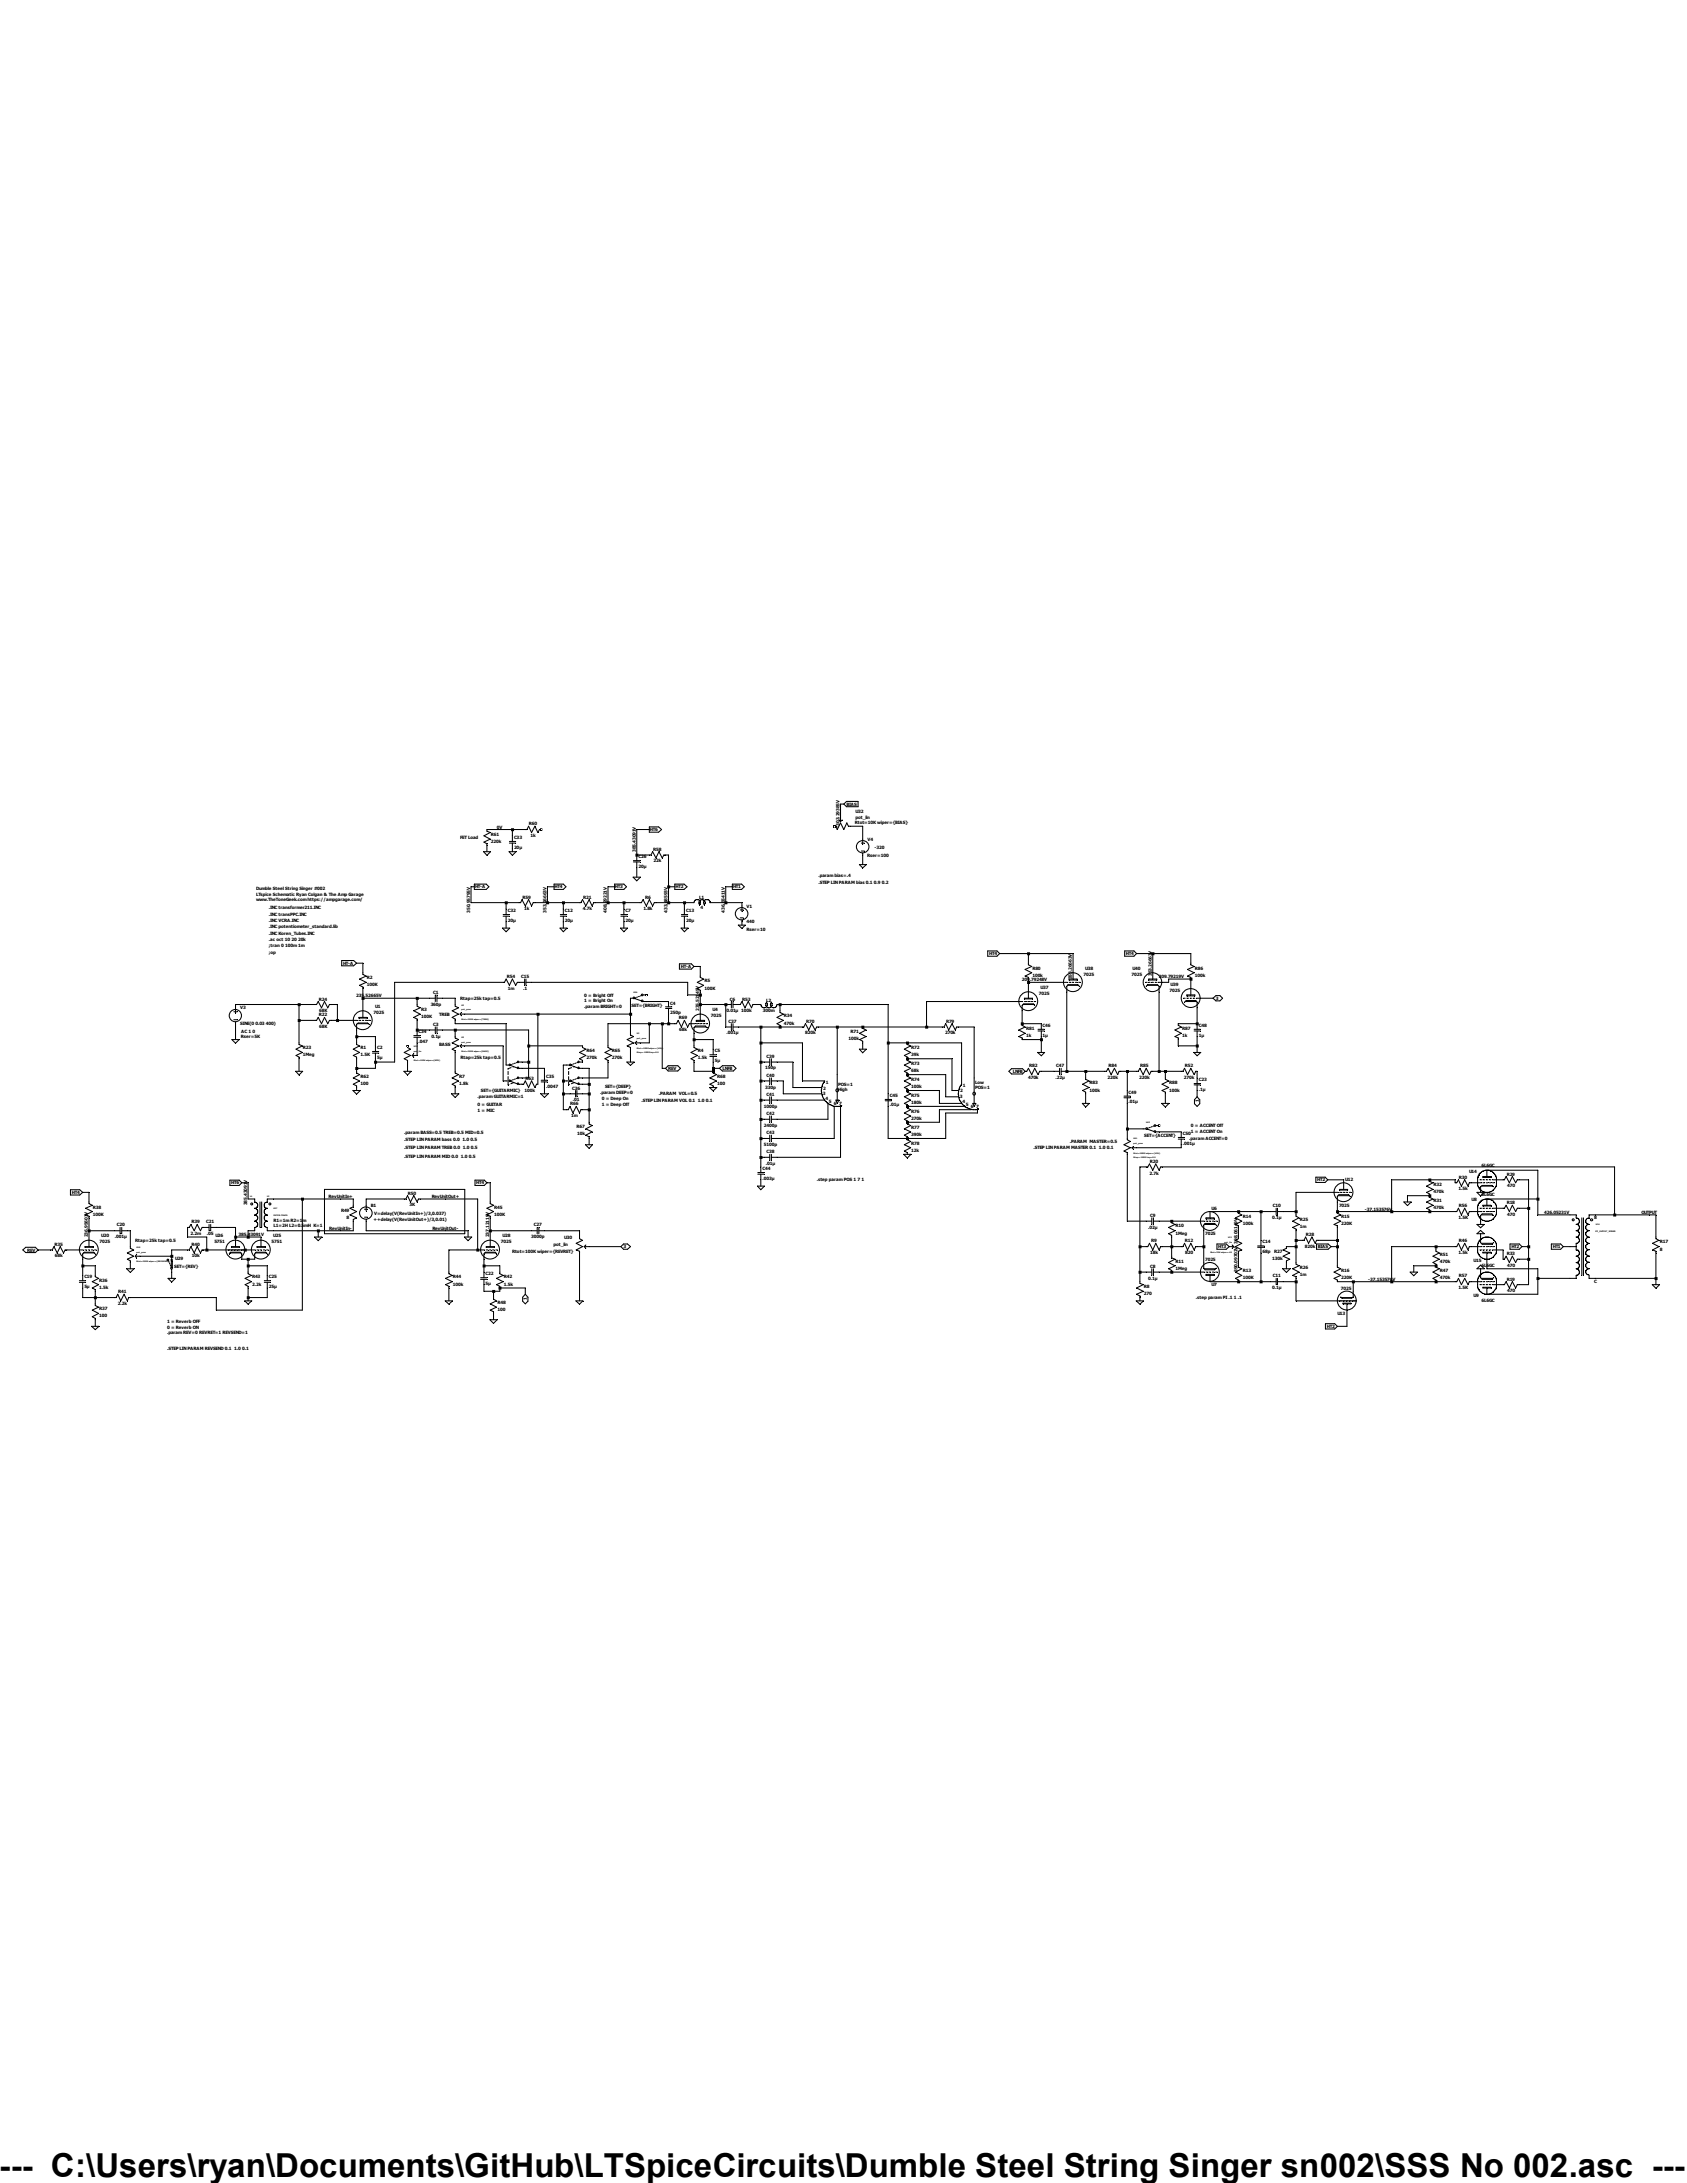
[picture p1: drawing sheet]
<svg xmlns="http://www.w3.org/2000/svg" width="216mm" height="279mm" viewBox="0 0 216 279" stroke-linecap="round" stroke-linejoin="round" font-family="sans-serif">
<defs><g id="words">
<text font-size="4.2" x="0" y="278.7">--- C:\Users\ryan\Documents\GitHub\LTSpiceCircuits\Dumble Steel String Singer sn002\SSS No 002.asc ---</text>
<g font-size=".6">
<text x="58.9" y="107.4">FET Load</text>
<text x="62.8" y="107">R61</text>
<text x="62.8" y="107.9">220k</text>
<text x="63.6" y="106">0V</text>
<text x="65.8" y="107.4">C33</text>
<text x="67.7" y="105.6">R60</text>
<text x="67.9" y="107.1">1k</text>
<text x="83.2" y="106.4">HT6</text>
<text x="107.4" y="105.9" transform="rotate(-90 107.4 105.9)">-303.29385V</text>
<text x="108.3" y="103.1">BIAS</text>
<text x="109.4" y="105.5">Rtot=10K wiper={BIAS}</text>
<text x="109.5" y="104">U32</text>
<text x="109.5" y="104.8">pot_lin</text>
<text x="111" y="107.6">V4</text>
<text x="32.8" y="113.9">Dumble Steel String Singer #002</text>
<text x="60.8" y="113.7">HT-A</text>
<text x="65.8" y="108.6">20µ</text>
<text x="71" y="113.7">HT4</text>
<text x="78.7" y="113.7">HT3</text>
<text x="81.4" y="109" transform="rotate(-90 81.4 109)">385.43091V</text>
<text x="81.7" y="109.9">C26</text>
<text x="81.7" y="111">20µ</text>
<text x="83.6" y="108.9">R58</text>
<text x="83.7" y="110.4">22k</text>
<text x="86.4" y="113.7">HT2</text>
<text x="93.8" y="113.7">HT1</text>
<text x="104.7" y="112.3">.param bias=.4</text>
<text x="104.7" y="113.1">.STEP LIN PARAM bias 0.1 0.9 0.2</text>
<text x="111" y="109.7">Rser=100</text>
<text x="111.9" y="108.7">-320</text>
<text x="32.8" y="114.6">LTspice Schematic Ryan Colgan &amp; The Amp Garage</text>
<text x="32.8" y="115.4">www.TheToneGeek.com https://ampgarage.com/</text>
<text x="34.4" y="119.6">.INC Koren_Tubes.INC</text>
<text x="34.4" y="118.8">.INC potentiometer_standard.lib</text>
<text x="34.4" y="118">.INC VCRA.INC</text>
<text x="34.4" y="117.2">.INC transPPC.INC</text>
<text x="34.4" y="116.4">.INC transformer211.INC</text>
<text x="60.2" y="116.8" transform="rotate(-90 60.2 116.8)">350.95795V</text>
<text x="65" y="116.8">C32</text>
<text x="65" y="118">20µ</text>
<text x="66.9" y="115">R59</text>
<text x="67.1" y="116.5">1k</text>
<text x="69.9" y="116.8" transform="rotate(-90 69.9 116.8)">353.26663V</text>
<text x="72.3" y="116.8">C12</text>
<text x="72.3" y="118">20µ</text>
<text x="74.6" y="116.5">4.7k</text>
<text x="74.6" y="115">R21</text>
<text x="77.7" y="116.8" transform="rotate(-90 77.7 116.8)">408.29221V</text>
<text x="80.1" y="116.8">C7</text>
<text x="80.1" y="118">20µ</text>
<text x="82.3" y="116.5">1.8k</text>
<text x="82.5" y="115">R6</text>
<text x="85.4" y="116.8" transform="rotate(-90 85.4 116.8)">433.48593V</text>
<text x="87.8" y="116.8">C13</text>
<text x="87.8" y="118">20µ</text>
<text x="89.5" y="115">L1</text>
<text x="89.7" y="116.4">4</text>
<text x="92.7" y="116.8" transform="rotate(-90 92.7 116.8)">436.65411V</text>
<text x="95.5" y="119.1">Rser=10</text>
<text x="95.5" y="116.2">V1</text>
<text x="95.5" y="118.2">440</text>
<text x="34.4" y="120.4">.ac oct 10 20 20k</text>
<text x="34.4" y="121.2">;tran 0 100m 1m</text>
<text x="34.4" y="122">;op</text>
<text x="43.9" y="123.5">HT-A</text>
<text x="46.9" y="125.3">R2</text>
<text x="64.9" y="125.2">R54</text>
<text x="66.7" y="125.2">C15</text>
<text x="87.1" y="123.9">HT-A</text>
<text x="90.2" y="125.7">R5</text>
<text x="126.6" y="122.3">HT4</text>
<text x="130.8" y="125.6">209.79248V</text>
<text x="132.1" y="124.1">R80</text>
<text x="132.1" y="125">100k</text>
<text x="137.2" y="125.3" transform="rotate(-90 137.2 125.3)">353.26663V</text>
<text x="138.7" y="124.9">7025</text>
<text x="138.9" y="124.1">U38</text>
<text x="144.1" y="122.3">HT4</text>
<text x="144.8" y="124.9">7025</text>
<text x="144.9" y="124.1">U40</text>
<text x="147.4" y="124.9" transform="rotate(-90 147.4 124.9)">353.26663V</text>
<text x="148.3" y="125.2">209.79219V</text>
<text x="152.9" y="124.1">R86</text>
<text x="152.9" y="125">100k</text>
<text x="30.7" y="129.2">V3</text>
<text x="30.7" y="131.2">SINE(0 0.03 400)</text>
<text x="40.8" y="130.1">R22</text>
<text x="40.8" y="128.1">R24</text>
<text x="40.9" y="131.6">68K</text>
<text x="40.9" y="129.5">68K</text>
<text x="45.6" y="127.6">235.52665V</text>
<text x="46.9" y="126.2">100K</text>
<text x="47.8" y="129.8">7025</text>
<text x="48" y="129">U1</text>
<text x="53.9" y="129.4">R3</text>
<text x="53.9" y="130.3">100K</text>
<text x="55.1" y="128.7">360p</text>
<text x="55.5" y="127.2">C1</text>
<text x="55.5" y="131.3">C3</text>
<text x="56.2" y="130">TREB</text>
<text x="58.9" y="128">Rtap=25k tap=0.5</text>
<text x="65" y="126.7">1m</text>
<text x="67" y="126.7">.1</text>
<text x="74.8" y="129">.param BRIGHT=0</text>
<text x="74.8" y="127.6">0 = Bright Off</text>
<text x="74.8" y="128.3">1 = Bright On</text>
<text x="80.8" y="128.9">SET={BRIGHT}</text>
<text x="85.8" y="128.6">C4</text>
<text x="85.8" y="129.8">250p</text>
<text x="86.9" y="130.5">R69</text>
<text x="86.9" y="132">68k</text>
<text x="89.5" y="129.4" transform="rotate(-90 89.5 129.4)">235.52145V</text>
<text x="90.2" y="126.7">100K</text>
<text x="91" y="130.2">7025</text>
<text x="91.2" y="129.4">U4</text>
<text x="93" y="129.5">0.01µ 100k</text>
<text x="93.2" y="130.9">C37</text>
<text x="93.4" y="128.1">C6</text>
<text x="95" y="128.1">R53</text>
<text x="97.6" y="129.5">300m</text>
<text x="98" y="128.2">L2</text>
<text x="100.3" y="130.2">R34</text>
<text x="100.3" y="131.1">470k</text>
<text x="103.2" y="130.9">R70</text>
<text x="121.1" y="130.9">R79</text>
<text x="131.3" y="131.8">R81</text>
<text x="133" y="127.3">7025</text>
<text x="133.2" y="126.5">U37</text>
<text x="133.4" y="131.4">C46</text>
<text x="149.7" y="126.9">7025</text>
<text x="149.8" y="126.2">U39</text>
<text x="151.3" y="131.8">R87</text>
<text x="153.4" y="131.4">C48</text>
<text x="155.6" y="128">3</text>
<text x="30.8" y="132.8">Rser=5K</text>
<text x="30.9" y="132.2">AC 1 0</text>
<text x="38.8" y="134.3">R23</text>
<text x="38.8" y="135.2">1Meg</text>
<text x="46.1" y="134.3">R1</text>
<text x="46.1" y="135.2">1.5K</text>
<text x="46.1" y="138">R62</text>
<text x="48.3" y="134.3">C2</text>
<text x="48.3" y="135.5">5µ</text>
<text x="53.6" y="132.2">C34</text>
<text x="53.6" y="133.5">.047</text>
<text x="55.2" y="132.8">0.1µ</text>
<text x="56.2" y="133.9">BASS</text>
<text x="58.8" y="138">R7</text>
<text x="58.9" y="135.5">Rtap=25k tap=0.5</text>
<text x="69.9" y="138">C35</text>
<text x="75.1" y="134.7">R64</text>
<text x="75.1" y="135.6">270k</text>
<text x="78.3" y="134.7">R65</text>
<text x="78.3" y="135.6">270k</text>
<text x="85.5" y="136.9">REV</text>
<text x="89.3" y="134.7">R4</text>
<text x="89.3" y="135.6">1.5k</text>
<text x="91.5" y="134.7">C5</text>
<text x="91.5" y="135.9">5µ</text>
<text x="91.8" y="138">R68</text>
<text x="92.5" y="136.9">LNFB</text>
<text x="93" y="132.4">.001µ</text>
<text x="97.9" y="136.9">150p</text>
<text x="98.1" y="135.4">C39</text>
<text x="98.1" y="137.8">C40</text>
<text x="103" y="132.4">820k</text>
<text x="108.6" y="133.1">100k</text>
<text x="108.8" y="132.2">R71</text>
<text x="116.6" y="134.3">R72</text>
<text x="116.6" y="135.2">39k</text>
<text x="116.6" y="136.3">R73</text>
<text x="116.6" y="137.2">68k</text>
<text x="120.9" y="132.4">270k</text>
<text x="129.6" y="137.3">LNFB</text>
<text x="131.3" y="132.8">1k</text>
<text x="131.7" y="136.6">R82</text>
<text x="133.4" y="132.7">1µ</text>
<text x="135.2" y="136.6">C47</text>
<text x="141.9" y="136.6">R84</text>
<text x="145.9" y="136.6">R85</text>
<text x="151.3" y="132.8">1k</text>
<text x="151.6" y="136.6">R52</text>
<text x="153.4" y="132.7">1µ</text>
<text x="46.1" y="138.9">100</text>
<text x="58.8" y="138.9">1.8k</text>
<text x="61.1" y="140.6">.param GUITARMIC=1</text>
<text x="61.1" y="141.6">0 = GUITAR</text>
<text x="61.1" y="142.3">1 = MIC</text>
<text x="61.6" y="139.7">SET={GUITARMIC}</text>
<text x="67.1" y="139.7">100k</text>
<text x="67.3" y="138.2">R63</text>
<text x="69.9" y="139.2">.0047</text>
<text x="73" y="141.5">R66</text>
<text x="73.1" y="143">1m</text>
<text x="73.2" y="139.4">C36</text>
<text x="73.3" y="140.9">.01</text>
<text x="76.8" y="140">.param DEEP=0</text>
<text x="77" y="140.8">0 = Deep On</text>
<text x="77" y="141.5">1 = Deep Off</text>
<text x="77.4" y="139.3">SET={DEEP}</text>
<text x="82.1" y="141">.STEP LIN PARAM VOL 0.1 1.0 0.1</text>
<text x="84.3" y="140.2">.PARAM VOL=0.5</text>
<text x="91.8" y="138.9">100</text>
<text x="97.7" y="141.8">1000p</text>
<text x="97.9" y="139.3">330p</text>
<text x="98.1" y="140.3">C41</text>
<text x="98.1" y="142.7">C42</text>
<text x="105.3" y="140.1">3</text>
<text x="105.4" y="139.4">2</text>
<text x="105.7" y="140.8">4</text>
<text x="105.7" y="138.8">1</text>
<text x="106.1" y="141.2">5</text>
<text x="106.7" y="141.4">6 7</text>
<text x="107.3" y="139.7">High</text>
<text x="107.3" y="138.9">POS=1</text>
<text x="113.9" y="140.4">C45</text>
<text x="113.9" y="141.6">.01µ</text>
<text x="116.6" y="138.3">R74</text>
<text x="116.6" y="139.3">100k</text>
<text x="116.6" y="140.4">R75</text>
<text x="116.6" y="141.3">180k</text>
<text x="116.6" y="142.5">R76</text>
<text x="116.6" y="143.3">270k</text>
<text x="122.9" y="140.5">3</text>
<text x="122.9" y="139.8">2</text>
<text x="123.2" y="141.2">4</text>
<text x="123.2" y="139.1">1</text>
<text x="123.6" y="141.6">5</text>
<text x="124.2" y="141.9">6 7</text>
<text x="124.8" y="138.8">Low</text>
<text x="124.8" y="139.4">POS=1</text>
<text x="131.6" y="138.1">470k</text>
<text x="135.1" y="138.1">.22µ</text>
<text x="139.4" y="138.8">R83</text>
<text x="139.4" y="139.7">100k</text>
<text x="141.7" y="138.1">220k</text>
<text x="144.4" y="140">C49</text>
<text x="144.4" y="141.2">.01µ</text>
<text x="145.8" y="138.1">220k</text>
<text x="149.6" y="138.8">R88</text>
<text x="149.6" y="139.7">100k</text>
<text x="151.5" y="138.1">270k</text>
<text x="153.4" y="141.1" transform="rotate(-90 153.4 141.1)">1</text>
<text x="153.4" y="138.3">C23</text>
<text x="153.4" y="139.6">.1µ</text>
<text x="51.7" y="145.1">.param BASS=0.5 TREB=0.5 MID=0.5</text>
<text x="51.7" y="146.1">.STEP LIN PARAM bass 0.0 1.0 0.5</text>
<text x="51.7" y="147.1">.STEP LIN PARAM TREB 0.0 1.0 0.5</text>
<text x="51.7" y="148.2">.STEP LIN PARAM MID 0.0 1.0 0.5</text>
<text x="73.8" y="144.4">R67</text>
<text x="73.9" y="145.3">10k</text>
<text x="97.6" y="149.8">C44</text>
<text x="97.7" y="144.2">2400p</text>
<text x="97.7" y="146.6">5100p</text>
<text x="98" y="149.1">.01µ</text>
<text x="98.1" y="145.2">C43</text>
<text x="98.1" y="147.6">C38</text>
<text x="116.6" y="144.5">R77</text>
<text x="116.6" y="145.4">390k</text>
<text x="116.6" y="146.5">R78</text>
<text x="116.6" y="147.4">12k</text>
<text x="132.2" y="147.1">.STEP LIN PARAM MASTER 0.1 1.0 0.1</text>
<text x="136.9" y="146.3">.PARAM MASTER=0.5</text>
<text x="146.4" y="145.6">SET={ACCENT}</text>
<text x="147.2" y="148.8">R20</text>
<text x="151.4" y="145.3">C50</text>
<text x="151.4" y="146.5">.001µ</text>
<text x="152.2" y="145.9">.param ACCENT=0</text>
<text x="152.4" y="144.3">0 = ACCENT Off</text>
<text x="152.4" y="145">1 = ACCENT On</text>
<text x="189.6" y="149.4">6L6GC</text>
<text x="9.2" y="152.8">HT4</text>
<text x="11.9" y="154.7">R38</text>
<text x="11.9" y="155.6">100K</text>
<text x="29.6" y="151.6">HT6</text>
<text x="31.6" y="154.3" transform="rotate(-90 31.6 154.3)">385.43091V</text>
<text x="42" y="153.3">RevUnitIn+</text>
<text x="43.6" y="155.1">R49</text>
<text x="44.4" y="156">8</text>
<text x="47.5" y="154.5">B1</text>
<text x="47.9" y="155.5">V=delay(V(RevUnitIn+)/3,0.037)</text>
<text x="52.2" y="152.9">R50</text>
<text x="52.4" y="154.4">3K</text>
<text x="55.2" y="153.3">RevUnitOut+</text>
<text x="61" y="151.6">HT4</text>
<text x="63.2" y="154.7">R45</text>
<text x="63.2" y="155.6">100K</text>
<text x="97.6" y="151">.003µ</text>
<text x="104.5" y="151.2">.step param POS 1 7 1</text>
<text x="147.1" y="150.3">2.7k</text>
<text x="147.2" y="155.7">C9</text>
<text x="155.1" y="154.9">U6</text>
<text x="159" y="155.9">R14</text>
<text x="162.9" y="154.5">C10</text>
<text x="168.6" y="151.2">HT2</text>
<text x="171.4" y="154.5">7025</text>
<text x="171.7" y="155.9">R15</text>
<text x="172.2" y="151.2">U12</text>
<text x="174.7" y="154.9">-37.153576V</text>
<text x="183.5" y="153.8">R31</text>
<text x="183.5" y="154.8">470k</text>
<text x="183.5" y="151.8">R32</text>
<text x="183.5" y="152.7">470k</text>
<text x="186.6" y="152.4">1.5k</text>
<text x="186.7" y="154.5">R56</text>
<text x="186.7" y="150.9">R30</text>
<text x="188" y="150.1">U14</text>
<text x="188.3" y="153.8">U8</text>
<text x="189.6" y="153">6L6GC</text>
<text x="192.8" y="154.1">R18</text>
<text x="192.8" y="150.5">R29</text>
<text x="192.9" y="155.6">470</text>
<text x="192.9" y="151.9">470</text>
<text x="197.6" y="155.4">426.05231V</text>
<text x="210.1" y="155.4">OUTPUT</text>
<text x="3.5" y="160.2">REV</text>
<text x="7" y="159.4">R35</text>
<text x="7" y="160.9">68k</text>
<text x="11.3" y="158.4" transform="rotate(-90 11.3 158.4)">236.95602V</text>
<text x="12.7" y="159.1">7025</text>
<text x="13" y="158.3">U20</text>
<text x="14.7" y="158.5">.001µ</text>
<text x="14.9" y="157">C20</text>
<text x="17.3" y="159">Rtap=25k tap=0.5</text>
<text x="22.4" y="161.2">U29</text>
<text x="24.4" y="158.1">2.2m</text>
<text x="24.5" y="156.6">R39</text>
<text x="24.5" y="159.4">R40</text>
<text x="24.6" y="160.9">10k</text>
<text x="26.4" y="156.6">C21</text>
<text x="26.5" y="158.1">.05</text>
<text x="27.4" y="159.1">5751</text>
<text x="27.6" y="158.3">U26</text>
<text x="30.5" y="158.2">385.43091V</text>
<text x="34.8" y="159.1">5751</text>
<text x="35" y="158.3">U25</text>
<text x="35" y="156.4">R1=1m R2=1m</text>
<text x="35" y="157.1">L1=2H L2=0.5mH K=1</text>
<text x="42.1" y="157.4">RevUnitIn-</text>
<text x="47.8" y="156.3">++delay(V(RevUnitOut+)/3,0.01)</text>
<text x="55.3" y="157.4">RevUnitOut-</text>
<text x="62.6" y="158.4" transform="rotate(-90 62.6 158.4)">237.12119V</text>
<text x="64.1" y="159.1">7025</text>
<text x="64.3" y="158.3">U28</text>
<text x="65.5" y="160.3">Rtot=100K wiper={REVRET}</text>
<text x="68" y="158.5">3000p</text>
<text x="68.3" y="157">C27</text>
<text x="70.8" y="159.5">pot_lin</text>
<text x="72.2" y="158.6">U30</text>
<text x="79.8" y="159.8">3</text>
<text x="146.9" y="157.3">.02µ</text>
<text x="147.2" y="160.5">18k</text>
<text x="147.3" y="159">R9</text>
<text x="150.5" y="157.1">R10</text>
<text x="150.5" y="158">1Meg</text>
<text x="150.5" y="161.6">R11</text>
<text x="151.6" y="159">R12</text>
<text x="151.7" y="160.5">820</text>
<text x="154.2" y="158.1">7025</text>
<text x="154.2" y="161.4">7025</text>
<text x="155.9" y="159.8">HT3</text>
<text x="159" y="156.8">100k</text>
<text x="161.6" y="159.1">C14</text>
<text x="161.6" y="160.4">68p</text>
<text x="162.8" y="156">0.1µ</text>
<text x="162.8" y="161.3">130k</text>
<text x="163.1" y="160.4">R27</text>
<text x="166.4" y="156.3">R25</text>
<text x="166.4" y="157.2">1m</text>
<text x="167" y="159.7">820k BIAS</text>
<text x="167.1" y="158.2">R28</text>
<text x="171.7" y="156.8">220K</text>
<text x="184.3" y="160.8">R51</text>
<text x="184.3" y="161.7">470k</text>
<text x="186.6" y="156">1.5K</text>
<text x="186.6" y="160.5">1.5k</text>
<text x="186.7" y="159">R46</text>
<text x="188.6" y="161.5">U15</text>
<text x="192.8" y="160.7">R33</text>
<text x="193.4" y="159.8">HT2</text>
<text x="198.7" y="159.8">HT1</text>
<text x="204" y="156">8</text>
<text x="212.4" y="159.1">R17</text>
<text x="212.4" y="160.1">8</text>
<text x="10.8" y="163.6">C19</text>
<text x="10.8" y="164.8">5µ</text>
<text x="12.7" y="164">R36</text>
<text x="12.7" y="165">1.5k</text>
<text x="12.7" y="167.7">R37</text>
<text x="15.1" y="167">2.2k</text>
<text x="15.1" y="165.5">R41</text>
<text x="22.3" y="162.3">SET={REV}</text>
<text x="32.3" y="163.6">R43</text>
<text x="32.3" y="164.5">2.2k</text>
<text x="34.4" y="163.6">C25</text>
<text x="34.4" y="164.8">25µ</text>
<text x="58" y="163.6">R44</text>
<text x="58" y="164.5">100k</text>
<text x="62.1" y="163.2">C22</text>
<text x="62.1" y="164.5">5µ</text>
<text x="63.7" y="166.9">R48</text>
<text x="63.7" y="167.8">100</text>
<text x="64.5" y="163.6">R42</text>
<text x="64.5" y="164.5">1.5k</text>
<text x="67.4" y="166.4" transform="rotate(-90 67.4 166.4)">1</text>
<text x="146.4" y="164.8">R8</text>
<text x="146.4" y="165.8">270</text>
<text x="146.9" y="163.8">0.1µ</text>
<text x="147.2" y="162.3">C8</text>
<text x="150.5" y="162.5">1Meg</text>
<text x="153" y="166.3">.step param PI .1 1 .1</text>
<text x="155.1" y="164.6">U7</text>
<text x="158.4" y="162.8" transform="rotate(-90 158.4 162.8)">390.09702V 398.06149V</text>
<text x="159" y="162.8">R13</text>
<text x="159" y="163.7">100K</text>
<text x="162.8" y="165">0.1µ</text>
<text x="162.9" y="163.5">C11</text>
<text x="166.4" y="162.4">R26</text>
<text x="166.4" y="163.3">1m</text>
<text x="171.6" y="165.1">7025</text>
<text x="171.7" y="162.8">R16</text>
<text x="171.7" y="163.7">220K</text>
<text x="175.1" y="163.9">-37.153576V</text>
<text x="184.3" y="162.8">R47</text>
<text x="184.3" y="163.7">470k</text>
<text x="186.6" y="165">1.5K</text>
<text x="186.7" y="163.5">R57</text>
<text x="188.6" y="166">U9</text>
<text x="189.6" y="166.6">6L6GC</text>
<text x="189.6" y="162.1">6L6GC</text>
<text x="192.8" y="163.9">R19</text>
<text x="192.9" y="165.4">470</text>
<text x="192.9" y="162.1">470</text>
<text x="204" y="164.2">C</text>
<text x="12.7" y="168.6">100</text>
<text x="21.4" y="170.8">.param REV=0 REVRET=1 REVSEND=1</text>
<text x="21.4" y="169.3">1 = Reverb OFF</text>
<text x="21.4" y="170.1">0 = Reverb ON</text>
<text x="21.4" y="172.8">.STEP LIN PARAM REVSEND 0.1 1.0 0.1</text>
<text x="169.8" y="170">HT2</text>
<text x="171.2" y="168.3">U13</text>
</g>
<g font-size=".2">
<text x="59.1" y="128.7">U2</text>
<text x="59.1" y="130.6">Rtot=250K wiper={TREB}</text>
<text x="59.1" y="129.3">pot_pow</text>
<text x="81.1" y="127.1">U36</text>
<text x="53" y="134">U33</text>
<text x="53" y="135.8">Rtot=100K wiper={MID}</text>
<text x="53" y="134.6">pot_lin</text>
<text x="59.1" y="132.8">U3</text>
<text x="59.1" y="134.6">Rtot=250K wiper={BASS}</text>
<text x="59.1" y="133.4">pot_pow</text>
<text x="81.5" y="132.4">U5</text>
<text x="81.5" y="134.2">Rtot=1MEG wiper={VOL}</text>
<text x="81.5" y="134.8">Rtap=.1MEG tap=0.5</text>
<text x="81.5" y="133">pot_pow</text>
<text x="146.7" y="143.8">U42</text>
<text x="145.1" y="145.8">U41</text>
<text x="145.1" y="147.7">Rtot=1MEG wiper={VOL}</text>
<text x="145.1" y="148.3">Rtap=.1MEG tap=0.5</text>
<text x="145.1" y="146.5">pot_pow</text>
<text x="32" y="153.2">L1</text>
<text x="34.2" y="153.2">L2</text>
<text x="35" y="154.8">U27</text>
<text x="35" y="155.6">INTER-TRAFO</text>
<text x="17.5" y="159.7">U10</text>
<text x="17.5" y="161.5">Rtot=250K wiper={REVSEND}</text>
<text x="17.5" y="160.3">pot_pow</text>
<text x="154.9" y="160.3">Rtot=25K wiper=.65</text>
<text x="156.7" y="159.1">pot_lin</text>
<text x="157.2" y="158.5">U11</text>
<text x="204.2" y="157.6">PP_OUTPUT_XFRMR</text>
<text x="204.2" y="156.8">U24</text>
</g>
</g></defs>
<g fill="none" stroke="#000" stroke-width=".13">
<path d="M71.7 117.1h.8M71.7 117.3h.8M72.1 116.3v.8M72.1 117.3v.7M74.2 115.5h.1l.2-.4 .5 .9 .4-.9 .4 .9 .2-.5h.2M79.5 117.1h.8M79.5 117.3h.8M79.8 116.3v.8M79.8 117.3v.7M81.9 115.5h.2l.2-.4 .4 .9 .4-.9 .4 .9 .2-.5h.2M87.2 117.1h.8M87.2 117.3h.8"/>
<path d="M87.6 116.3v.8M87.6 117.3v.7M88.8 115.5l.3-.4h.3l.2 .3-.1 .4a.4 .4 0 0 1 0-.5 .4 .4 0 0 1 .6 0 .4 .4 0 0 1 0 .5M90.8 115.5v-.3l-.5-.1a.42 .42 0 0 0-.1 .7M94.7 116.5h.4M94.7 117.5h.4M95 116v.2M95 116.2v.5M95 117.8v.2M29.9 129.5h.5M29.9 130.5h.5M30.1 129v.2"/>
<path d="M30.1 129.3v.4M30.1 130.8v.2M38.3 133.5v.2l.4 .2-.8 .4 .8 .4-.8 .4 .4 .2v.2M40.3 130.6h.2l.2-.4 .4 .8 .4-.8 .5 .8 .2-.4h.2M40.3 128.6h.2l.2-.4 .4 .8 .4-.8 .5 .8 .2-.4h.2M45.2 130.6h.5M45.6 133.5v.2l.4 .2-.8 .4 .8 .4-.8 .4 .4 .2v.2M45.7 131h1.5M45.9 130.6h.2M45.9 130.2h1v.1h-1zM46.4 130.6h.1M46.4 124.5v.2l.5 .2-.9 .4 .9 .4-.9 .4 .4 .2v.2"/>
<path d="M46.4 129.4v.8M46.7 130.6h.2M47.2 130.6h.2M47.2 131.1l-.2-.2h-1.2l-.2 .2v.7M47.7 134.6h.8M47.7 134.8h.8M48 133.9v.7M48 134.8v.7M53.4 128.6v.2l.4 .2-.8 .4 .8 .4-.8 .4 .4 .2v.2M55 127.8h.7M55 131.8h.7M55.7 127.3v.9"/>
<path d="M55.7 131.4v.8M55.9 127.8h.7M55.9 127.3v.9M55.9 131.4v.8M55.9 131.8h.7M58.3 128.6v.2l.4 .2-.8 .4 .8 .4-.8 .4 .4 .2v.2M58.3 132.7v.1l.4 .3-.8 .4 .8 .4-.8 .4 .4 .2v.2M58.3 137.1v.2l.4 .2-.8 .5 .8 .3-.8 .5 .4 .2v.2M58.9 129.8h.6M58.9 129.8l.2 .2M58.9 133.9h.6M58.9 133.9l.2 .2"/>
<path d="M59.1 129.6l-.2 .2M59.1 133.7l-.2 .2M80.7 132.2v.3l.4 .2-.8 .4 .8 .4-.8 .4 .4 .2v.2M81.3 133.5h.6M81.3 133.5l.2 .2M81.5 133.3l-.2 .2M88.4 131h.5M88.8 133.9v.2l.4 .2-.8 .4 .8 .4-.8 .4 .4 .2v.2M88.9 131.4h1.4M89.1 130.6h1.1v.1h-1.1zM89.1 131h.2M89.5 131h.2"/>
<path d="M89.6 124.9v.2l.4 .2-.8 .4 .8 .4-.8 .4 .4 .2v.3M89.6 129.8v.8M90 131h.2M90.3 131h.3M90.5 131.5l-.2-.2h-1.3l-.2 .2v.7M90.8 135h.9M90.8 135.2h.9M91.3 134.3v.7M91.3 135.2v.7M92.9 128.6h.7M93.6 128.2v.8M93.8 128.6h.7"/>
<path d="M93.8 128.2v.8M10.2 160h.5M10.9 159.6h1h-1zM10.9 160h.2M11.3 160h.2M11.4 153.8v.3l.4 .2-.8 .3 .8 .5-.8 .4 .4 .2v.2M11.4 158.7v.9M11.7 160h.2M12.1 160h.2M29.2 160h.2M29.6 159.6h1h-1zM29.6 160h.2"/>
<path d="M30 160h.2M30.1 158.7v.9M30.4 160h.2M30.9 160h.5M31.7 153.5h.9v.3l.1 .1a.44 .44 0 0 1 .3 .5l-.2 .2h-.2l.1 .1a.44 .44 0 0 1 .3 .5l-.4 .3h.2l.2 .2a.45 .45 0 0 1-.4 .6 .4 .4 0 0 1 .3 .6l-.3 .2v.4h-.9M32.2 160h.5M32.9 159.6h1h-1zM32.9 160h.2M33.3 160h.2M33.3 153.8v3.3M33.4 158.7v.9M33.5 153.8v3.3"/>
<path d="M33.7 160h.2M34.1 160h.2M35 153.5h-.8v.3l-.2 .1a.47 .47 0 0 0 0 .7h.2l-.2 .1a.47 .47 0 0 0 0 .7l.2 .1a.3 .3 0 0 0-.4 .2l.1 .4 .3 .2a.4 .4 0 0 0-.4 .4 .4 .4 0 0 0 .4 .4v.4h.8M61.5 160h.5M62.2 159.6h1h-1zM62.2 160h.2M62.7 160h.1M62.7 158.7v.9M63 160h.2M63.5 160h.2M146.7 159.6h.2l.2-.5 .4 .9 .4-.9 .4 .9 .2-.4h.2M146.7 156.3h.7"/>
<path d="M146.7 149.4h.2l.2-.4 .4 .8 .4-.8 .4 .8 .2-.4h.2M147.4 155.9v.8M147.6 155.9v.8M147.6 156.3h.7M149.9 156.3v.2l.5 .2-.8 .4 .8 .4-.8 .4 .3 .2v.2M151.2 159.6h.2l.2-.5 .4 .9 .4-.9 .4 .9 .2-.4h.2M153.6 156.3h.5M154.1 156.7h1.5M154.3 156.3h.3M154.3 155.9h1.1v.1h-1.1zM154.7 156.3h.2M154.9 155.1v.8"/>
<path d="M155.2 156.3h.2M155.6 156.3h.2M155.7 156.8l-.3-.2h-1.2l-.1 .2v.7M158.5 155.1v.2l.4 .2-.8 .4 .8 .4-.8 .4 .4 .2v.2M162.6 155.1h.7M163.3 154.6v.9M163.5 155.1h.7M163.5 154.6v.9M171.2 155.1v.2l.4 .2-.9 .4 .9 .4-.9 .4 .5 .2v.2M189.1 155.1h.5M189.3 153.9a1.23 1.23 0 0 1 1.3-.5 1.23 1.23 0 0 1 .9 1v.9a1.23 1.23 0 0 1-1.2 1 1.23 1.23 0 0 1-1.2-1v-.9zM189.4 154.6h.2"/>
<path d="M189.6 155.5h1.4M189.8 155.1h.2M189.8 154.3h1h-1zM189.8 154.6h.2M190.2 155.1h.2M190.2 154.6h.2M190.3 153.5v.8M190.6 155.1h.2M190.6 154.6h.2M191 155.1h.2M191 154.6h.5M191.1 155.6l-.2-.2h-1.2l-.2 .2v.7"/>
<path d="M192.4 154.6h.1l.2-.3 .5 .8 .3-.8 .5 .8 .2-.5h.2M200.9 159.6h.8M200.9 155.5h.8v.4l.3 .1 .1 .3v.2l-.4 .2 .3 .1 .1 .3v.3l-.4 .1 .3 .1 .1 .3v.3l-.4 .1 .3 .1 .1 .3-.1 .3-.3 .1v.9a.35 .35 0 0 1 .4 .4v.2l-.4 .2 .3 .1 .1 .3v.2l-.4 .2 .4 .2v.2l-.1 .3-.3 .1 .4 .2v.2v.3l-.4 .1v.4h-.8M202.4 155.9v7.3M202.6 155.9v7.3M203.4 159.9h-.2a.42 .42 0 0 0-.1 .8h.3l-.3 .1-.2 .2a.44 .44 0 0 0 .5 .5l-.3 .1-.2 .2 .1 .4 .4 .2a.4 .4 0 0 0-.4 .6l.4 .2M203.6 156h.2v.2h-.2zM204.2 155.5h-.8v.4l-.3 .1-.2 .2 .1 .3 .4 .2-.4 .1-.1 .4 .2 .2 .3 .1a.4 .4 0 0 0-.4 .7l.4 .1-.3 .1-.2 .2a.43 .43 0 0 0 .5 .5l-.3 .1-.2 .2 .1 .4 .4 .2M211.9 158.3v.2l.4 .2-.8 .4 .8 .5-.8 .4 .4 .1v.3M10.7 160.4h1.4M12.2 160.5l-.2-.2h-1.2l-.2 .2v.7M29.3 160.5l.2-.2h1.2l.2 .2v.7"/>
<path d="M29.4 160.4h1.5M31.7 162.8v.2l.5 .2-.8 .4 .8 .4-.8 .4 .3 .2v.2M32.7 160.4h1.4M33.8 163.9h.8M33.8 164.1h.8M34.2 160.5l-.2-.2h-1.2l-.2 .2v.7M34.2 163.2v.7M34.2 164.1v.7M57.4 162.8v.2l.5 .2-.9 .4 .9 .4-.9 .4 .4 .2v.2M62 160.4h1.5M63.5 160.5l-.1-.2h-1.3l-.2 .2v.7M145.9 164v.3l.4 .1-.8 .4 .8 .5-.8 .4 .4 .2v.2"/>
<path d="M146.7 162.8h.7M147.4 162.4v.8M147.6 162.8h.7M147.6 162.4v.8M149.9 160.8v.2l.5 .2-.8 .4 .8 .4-.8 .4 .3 .2v.2M153.6 162.8h.5M154.1 161.6v.7l.1 .2h1.2l.3-.2M154.1 162.4h1.5M154.3 162.8h.3M154.3 163.1h1.1v.1h-1.1zM154.7 162.8h.2M154.9 163.2v.8"/>
<path d="M155.2 162.8h.2M155.6 162.8h.2M158.5 162v.2l.4 .2-.8 .4 .8 .4-.8 .4 .4 .2v.2M162.6 164h.7M163.3 163.6v.8M163.5 163.6v.8M163.5 164h.7M171.2 162v.2l.4 .2-.9 .4 .9 .4-.9 .4 .5 .2v.2M189.1 164h.5M189.3 163.3a1.24 1.24 0 0 1 1.3-.5 1.24 1.24 0 0 1 .9 1v.9a1.24 1.24 0 0 1-1.2 1 1.24 1.24 0 0 1-1.2-1v-.9zM189.4 164.4h.2M189.5 162.8v.7l.2 .2h1.2l.2-.2"/>
<path d="M189.6 163.6h1.4M189.8 164h.2M189.8 164.8h1h-1zM189.8 164.4h.2M190.2 164h.2M190.2 164.4h.2M190.3 164.8v.9M190.6 164h.2M190.6 164.4h.2M191 164h.2M191 164.4h.5M192.4 164.4h.1l.2-.4 .5 .8 .3-.8 .5 .8 .2-.4h.2"/>
<path d="M203.4 163.2v.4h.8"/>
<circle cx="94.9" cy="117" r=".8"/>
<circle cx="30.1" cy="130" r=".78"/>
<circle cx="46.4" cy="130.6" r="1.21"/>
<circle cx="89.6" cy="131" r="1.2"/>
<circle cx="11.4" cy="159.9" r="1.21"/>
<circle cx="30.1" cy="159.9" r="1.21"/>
<circle cx="32.2" cy="154.1" r=".13"/>
<circle cx="33.4" cy="159.9" r="1.21"/>
<circle cx="34.5" cy="154.1" r=".13"/>
<circle cx="62.7" cy="159.9" r="1.21"/>
<circle cx="154.8" cy="156.3" r="1.21"/>
<circle cx="201.3" cy="156.1" r=".13"/>
<circle cx="154.8" cy="162.8" r="1.21"/>
</g>
<path d="M21.9 161.4h.2v.8h-.2z" fill="#fff"/>
<g fill="none" stroke="#000" stroke-width=".13">
<path d="M106.7 105.7h.1v.1h-.1zM106.8 105.7h.2l.1 .5 .5-.9 .4 .9 .4-.9 .2 .4h.2M107.4 104.9l.2 .3M107.6 104.5v.7M107.8 104.9l-.2 .3M110.2 107.9h.4M110.2 108.9h.4M110.4 107.4v.2M110.4 107.7v.4M110.4 109.2v.2M45.2 154.3v.2l-.4 .1 .8 .5-.8 .4 .8 .4-.4 .2v.2M46.7 154.8h.3"/>
<path d="M46.7 155.8h.3M46.9 154.3v.2M46.9 154.6v.4M46.9 156.1v.2M51.7 153.5h.2l.3-.5 .3 .8 .5-.8 .4 .8 .2-.3h.2M62.7 153.8v.3l.5 .2-.9 .3 .9 .5-.9 .4 .4 .2v.2M68 157.5h.7M68.7 157.1v.8M69 157.5h.7M69 157.1v.8M74.2 158.3v.2l.3 .2-.8 .4 .8 .5-.8 .4 .5 .1v.3M74.8 159.6h.6"/>
<path d="M74.8 159.6l.2 .2M75 159.3l-.2 .3M21.6 161.4l.3 .8M21.9 161.2h.1v.1h-.1zM21.9 161.4h.2v.8h-.2zM22 160.8v.4M22 162.5v.3"/>
<circle cx="110.4" cy="108.4" r=".8"/>
<circle cx="46.8" cy="155.3" r=".8"/>
<circle cx="21.5" cy="161.3" r=".11"/>
<circle cx="21.9" cy="162.3" r=".11"/>
</g>
<g fill="none" stroke="#000" stroke-width=".13">
<path d="M64.4 117.1h.8M64.4 117.3h.8M64.8 116.3v.8M64.8 117.3v.7M66.4 115.5h.2l.2-.4 .4 .9 .4-.9 .4 .9 .2-.5h.3M67.2 106.2h.2l.2-.5 .4 .9 .5-.9 .3 .9 .2-.4h.3M69.2 106.1h.1v.2h-.1zM81.1 110.2h.8M81.1 110.3h.8M81.5 109.4v.8M81.5 110.3v.7M83.1 109.4h.2l.2-.4 .4 .8 .4-.8 .5 .8 .2-.4h.2"/>
<path d="M186.2 155.1h.2l.2-.5 .4 .9 .5-.9 .4 .9 .1-.4h.3M186.2 164h.2l.2-.4 .4 .8 .5-.8 .4 .8 .1-.4h.3"/>
</g>
<g fill="none" stroke="#000" stroke-width=".13">
<path d="M62.3 106.2v.2l.4 .2-.8 .4 .8 .4-.8 .4 .4 .2v.2M65.2 107.7h.8M65.2 107.9h.8M65.6 107v.7M65.6 107.9v.7M52.1 133.8h.1v.1h-.1zM52.2 133.9v.2l.3 .2-.8 .4 .8 .4-.8 .4 .5 .2v.2M52.7 135.1h.7M52.7 135.1l.3 .2M53 132.5h.8M53 132.8h.8M53 134.9l-.3 .2"/>
<path d="M53.4 131.8v.7M53.4 132.8v.7"/>
</g>
<g fill="none" stroke="#000" stroke-width=".13">
<path d="M45.6 137.1v.2l.4 .2-.8 .5 .8 .3-.8 .5 .4 .2v.2M64.8 138.3h.4M64.8 136.3h.4M65.2 138.2h.1v.2h-.1zM65.2 136.2h.1v.2h-.1zM65.3 138.4l.9 .3M65.3 136.4l.9 .3M66.2 138l-.8 .3M66.2 136l-.8 .3M66.2 137.9h.2v.1h-.2zM66.2 138.6h.2v.2h-.2zM66.2 135.8h.2v.2h-.2z"/>
<path d="M66.2 136.6h.2v.1h-.2zM66.4 138.8h.4M66.4 138h.4M66.4 136.7h.4M66.4 135.9h.4M72.5 138.3h.4M72.5 136.3h.4M72.9 138.2h.1v.2h-.1zM72.9 136.2h.1v.2h-.1zM73.1 138.4l.9 .3M73.1 136.4l.9 .3M74 138l-.9 .3"/>
<path d="M74 136l-.9 .3M74 137.9h.1v.1h-.1zM74 138.6h.1v.2h-.1zM74 135.8h.1v.2h-.1zM74 136.6h.1v.1h-.1zM74.2 138.8h.3M74.2 138h.3M74.2 136.7h.3M74.2 135.9h.3M80.7 127.8h.3M81.2 127.8l.9 .3M82.1 127.4l-.8 .3"/>
<path d="M82.3 128.2h.4M82.3 127.3h.4M82.6 127.3h.2v.1h-.2z"/>
<circle cx="81.1" cy="127.7" r=".11"/>
<circle cx="82.2" cy="128.1" r=".11"/>
<circle cx="82.2" cy="127.3" r=".11"/>
</g>
<path d="M65 136.8l.7-.3M65 138.9v-2.1M65.7 138.6l-.7 .3M72.8 136.8l.7-.3M72.8 138.9v-2.1M73.5 138.6l-.7 .3" fill="none" stroke="#000" stroke-width=".13" stroke-dasharray=".4 .3"/>
<g fill="none" stroke="#000" stroke-width=".13">
<path d="M66.8 138.8h.2l.2-.5 .4 .9 .4-.9 .5 .9 .2-.4h.1M69.3 138.3h.8M69.3 138.5h.8M69.7 137.5v.8M69.7 138.5v.7M72.9 140h.8M73.7 139.6v.8M73.8 140h.7M73.8 139.6v.8M74.5 133.9v.2l.5 .2-.8 .4 .8 .4-.8 .4 .3 .2v.2M77.8 133.9v.2l.4 .2-.8 .4 .8 .4-.8 .4 .4 .2v.2M85.2 128.9h.8"/>
<path d="M85.2 129.1h.8M85.6 128.2v.7M85.6 129.1v.7M86.4 131h.2l.2-.4 .4 .8 .4-.8 .4 .8 .2-.4h.2M91.3 137.1v.2l.4 .2-.9 .5 .9 .3-.9 .5 .5 .2v.2M92.9 131.4h.7M93.6 131v.8M93.8 131.4h.7M93.8 131v.8M97.8 135.9h.7M97.8 138.3h.7M98.1 128.3a.42 .42 0 0 1-.2 .7 .42 .42 0 0 1-.5-.4"/>
<path d="M98.1 128.3a.41 .41 0 0 0 0 .6 .41 .41 0 0 0 .6 0 .41 .41 0 0 0 0-.6M98.5 135.5v.8M98.5 138v.8M98.7 128.3a.42 .42 0 0 0 .2 .7 .42 .42 0 0 0 .5-.4M98.7 135.9h.7M98.7 135.5v.8M98.7 138v.8M98.7 138.3h.7M99.8 129.4v.2l.4 .2-.8 .4 .8 .4-.8 .4 .4 .2v.2M102.7 131.4h.2l.2-.4 .4 .8 .4-.8 .4 .8 .2-.4h.2M105.5 138.3a2.06 2.06 0 0 0 1.3 3.3h.8M107.1 137.5v3.3"/>
<path d="M110.4 131.4v.2l.4 .2-.8 .4 .8 .5-.8 .4 .4 .2v.2M113.7 140v.7M116.1 133.5v.2l.4 .2-.8 .4 .8 .4-.8 .4 .4 .2v.4l.4 .2-.8 .4 .8 .4-.8 .4 .4 .2v.5l.4 .2-.8 .3 .8 .5-.8 .4 .4 .2v.4l.4 .2-.8 .4 .8 .4-.8 .4 .4 .2v.4l.4 .2-.8 .5 .8 .3-.8 .5 .4 .2v.3l.4 .3-.8 .4 .8 .4-.8 .4 .4 .2v.4l.4 .2-.8 .4 .8 .4-.8 .4 .4 .2v.2M120.6 131.4h.2l.2-.4 .4 .8 .4-.8 .5 .8 .1-.4h.2M123.1 138.8a2.16 2.16 0 0 0-.3 1.9 2.1 2.1 0 0 0 2.3 1.3M124.7 138v3.2M130.4 128.2h.5M130.8 131v.2l.4 .2-.8 .4 .8 .4-.8 .5 .4 .1v.3M130.9 128.6h1.4M131.1 128.2h.2M131.1 127.8h1h-1zM131.2 137.1h.2l.2-.4 .4 .8 .4-.8 .4 .8 .3-.4h.2"/>
<path d="M131.5 128.2h.2M131.6 123.3v.2l.4 .2-.8 .4 .8 .4-.8 .4 .4 .2v.2M131.6 127v.8M131.9 128.2h.2M132.3 128.2h.2M132.4 128.7l-.2-.2h-1.2l-.2 .2v.7M132.8 131.7h.8M132.8 132h.8M133.3 131v.7M133.3 132v.7M134.9 137.1h.7M135.6 136.7v.8"/>
<path d="M135.8 137.1h.7M135.8 136.7v.8M136.1 125.7h.5M136.6 126.1h1.4M136.8 125.7h.2M136.8 125.3h1v.1h-1zM137.2 125.7h.2M137.3 124.5v.8M137.6 125.7h.2M138 125.7h.3M138.1 126.2l-.2-.2h-1.2l-.2 .2v.8M138.9 138v.1l.5 .2-.8 .5 .8 .4-.8 .4 .3 .2v.2"/>
<path d="M141.4 137.1h.2l.2-.4 .4 .8 .4-.8 .4 .8 .2-.4h.2M144.3 139.6v.7M145.5 137.1h.2l.2-.4 .4 .8 .4-.8 .4 .8 .2-.4h.2M146.6 125.7h.2M146.7 126.2l.2-.2h1.2l.2 .2v.8M146.8 126.1h1.4M147 125.7h.2M147 125.3h1v.1h-1zM147.4 125.7h.2M147.5 124.5v.8M147.8 125.7h.2M148.2 125.7h.5"/>
<path d="M149.1 138v.1l.5 .2-.9 .5 .9 .4-.9 .4 .4 .2v.2M150.8 131v.2l.4 .2-.8 .4 .8 .4-.8 .5 .4 .1v.3M151.5 127.8h.2M151.6 128.3l.2-.2h1.2l.2 .2v.7M151.7 128.2h1.4M151.9 127.8h.2M151.9 127.3h1v.2h-1zM152.3 127.8h.2M152.4 123.3v.2l.4 .2-.8 .4 .8 .4-.8 .4 .4 .2v.2M152.4 126.5v.8M152.7 127.8h.2M152.8 131.7h.8"/>
<path d="M152.8 132h.8M153.1 127.8h.5M153.2 131v.7M153.2 132v.7M72.5 142h.2l.2-.4 .4 .9 .4-.9 .5 .9 .1-.5h.2M75.4 143.6v.2l.4 .3-.8 .4 .8 .4-.8 .4 .4 .2v.2M97 150.1h.8M97 150.3h.8M97.4 149.4v.7M97.4 150.3v.7M97.8 140.8h.7M97.8 143.3h.7"/>
<path d="M97.8 145.7h.7M97.8 148.1h.7M98.5 140.4v.8M98.5 142.8v.8M98.5 145.3v.8M98.5 147.7v.8M98.7 140.8h.7M98.7 140.4v.8M98.7 142.8v.8M98.7 145.3v.8M98.7 147.7v.8M98.7 143.3h.7"/>
<path d="M98.7 145.7h.7M98.7 148.1h.7M107 140.8h.4l-.3 .4zM107.6 141.6h.1M113.3 140.7h.8M113.3 140.9h.8M113.7 140.9v.7M124.5 141.2h.4l-.2 .4zM125.1 142h.1M143.8 140.3h.9M143.8 140.5h.9M144.3 140.5v.7"/>
<path d="M144.3 145.7v.2l.4 .2-.9 .4 .9 .4-.9 .4 .5 .2v.2M144.9 146.9h.6M144.9 146.9l.2 .2M145.1 146.7l-.2 .2M146.3 144.5h.3M146.9 144.5l.8 .3M147.7 144.1l-.8 .3M147.9 144.9h.4M148 144.1h.3M148.3 144h.1v.1h-.1z"/>
<circle cx="107.1" cy="139.5" r=".18"/>
<circle cx="124.7" cy="140" r=".18"/>
<circle cx="131.6" cy="128.1" r="1.21"/>
<circle cx="137.3" cy="125.7" r="1.21"/>
<circle cx="147.5" cy="125.7" r="1.2"/>
<circle cx="152.4" cy="127.7" r="1.21"/>
<circle cx="146.7" cy="144.4" r=".11"/>
<circle cx="147.8" cy="144.1" r=".11"/>
<circle cx="147.8" cy="144.8" r=".11"/>
</g>
<g fill="none" stroke="#000" stroke-width=".13">
<path d="M60.7 113.2h1.5l.4 .3-.4 .3h-1.5zM60.7 113.5h-.4v2h6.1M61.9 109h.9l-.5 .5zM62.3 106.2h4.9M62.3 108.2v.8M64.3 118.8h.9l-.4 .5zM64.8 115.5v.8M64.8 118v.8M65.2 109h.8l-.4 .5zM65.6 106.2v.8M65.6 108.6v.4M68.5 115.5h5.7"/>
<path d="M70.9 113.2h1.2l.3 .3-.3 .3h-1.2zM70.9 113.5h-.8v2M71.7 118.8h.9l-.5 .5zM72.1 115.5v.8M72.1 118v.8M76.2 115.5h5.7M78.7 113.2h1.1l.4 .3-.4 .3h-1.1zM78.7 113.5h-.9v2M79.4 118.8h.9l-.5 .5zM79.8 115.5v.8M79.8 118v.8M81 112.3h1l-.5 .4z"/>
<path d="M81.5 111v1.3M83.1 105.8h1.2l.4 .4-.4 .3h-1.2zM83.1 106.2h-1.6v3.2h1.6M83.9 115.5h4.9M85.2 109.4h.4v6.1M85.6 113.5h.8M86.4 113.2h1.1l.4 .3-.4 .3h-1.1zM87.2 118.8h.9l-.5 .5zM87.6 115.5v.8M87.6 118v.8M90.8 115.5h4.2v.5M93.7 113.2h1.2l.3 .3-.3 .3h-1.2z"/>
<path d="M93.7 113.5h-.8v2M94.5 118.4h.9l-.4 .4zM95 118v.4M108 102.9l.3-.3h1.5v.7h-1.5zM108 102.9h-.4v1.6M108.8 105.7h1.6v1.7M110 110.7h.9l-.5 .4zM110.4 109.4v1.3M29.7 133.1h.9l-.5 .4zM30.1 131v2.1M37.8 137.1h.9l-.4 .5zM38.3 128.6v4.9"/>
<path d="M38.3 135.5v1.6M38.3 130.6h2M40.3 128.6h-10.2v.4M42.4 128.6h.8v2M42.4 130.6h2.8M43.7 122.9h1.6l.3 .4-.3 .3h-1.6zM45.2 139.6h.9l-.5 .4zM45.6 123.3h.8v1.2M45.6 131.8v1.7M45.6 135.5v1.6M45.6 139.2v.4M45.6 132.7h2.4v1.2"/>
<path d="M46.4 126.5v2.9M46.4 127.8h8.6M48 135.5v1.2h-2.4M51.7 137.1h.9l-.4 .5zM52.2 135.9v1.2M53.4 127.8v.8M53.4 130.6v1.2h1.6M53.4 133.5v1.6M56.6 127.8h1.7v.8M56.6 131.8h11v6.2h-.8M57.8 140h.9l-.4 .5zM58.3 130.6v.4h6.5v5.3"/>
<path d="M58.3 131.8v.9M58.3 134.7v2.4M58.3 139.2v.8M59.5 129.8h21.2M59.5 133.9h4.9v4.4h.4M66.8 135.9h.8M66.8 136.7h2.9v.8M67.1 125.7h-.9l-.2 .4-.4-.8-.4 .8-.4-.8-.2 .4h-14.1v10.2h-2.5M67.1 125.3v.8M67.3 125.7h20.7v1.6h1.6M67.3 125.3v.8M67.6 133.9h6.9"/>
<path d="M68.8 129.8v9M69.2 140h.9l-.4 .5zM69.7 139.2v.8M72.1 140h.8M72.1 138.3h.4M72.5 136.3h-.4v5.7h.4M74.5 140h.9M74.5 136.7h.9v6.9M74.5 138.8h.9M77.8 135.9v2.1h-3.3M80.2 135.9h1l-.5 .5zM80.7 127.8v4.4"/>
<path d="M80.7 134.3v1.6M82.7 128.2h2.9M83.1 131v2.5h-1.2M84.8 131v5.7h.4M85.2 136.7l.3-.3h1.2l.4 .3-.4 .4h-1.2zM85.6 129.8v1.2M86.4 131h-8.6v2.9M87 123.4h1.5l.3 .3-.3 .3h-1.5zM88.8 135.9v1.2h2.5v-1.2M88.8 133.1h2.5v1.2M88.8 123.7h.8v1.2M88.8 132.2v1.7"/>
<path d="M89.6 128.6h3.3v2.8M89.6 127v2.8M90.8 139.2h.9l-.4 .4zM91.3 136.7h.8M92.1 136.7l.4-.3h1.4l.3 .3-.3 .4h-1.4zM94.5 128.6h.2l.3-.4 .3 .8 .5-.8 .4 .8 .2-.4h1M94.5 131.4h8.2M97.4 135.9h.4M97.4 133.5h5.3v4.8h2.8M97.4 131.4v18M97.4 138.3h.4M99.4 128.6h14.3v11.4"/>
<path d="M99.4 138.3h.8v1.7h4.9M99.4 135.9h2.1v3.3h3.6M99.8 128.6v.8M104.7 131.4h15.9M107.1 131.4v6.1M110 134.3h.9l-.5 .4zM110.4 133.5v.8M113.7 133.5h9.4v5.3M116.1 139.6h4.1v1.6h2.9M116.1 135.5h5.7v4.1h.8M116.1 137.5h4.9v2.9h1.6M122.6 131.4h2.1v6.6"/>
<path d="M126.4 121.7h1.2l.3 .3-.3 .4h-1.2zM127.9 122h9.4v2.5M129.1 137.1l.4-.3h1.4l.3 .3-.3 .4h-1.4zM130.4 128.2h-11.8v3.2M130.8 133.1h2.5M130.8 129.4v1.6h2.5M131.6 125.7h4.5M131.6 122v1.3M131.6 125.3v1.7M132.8 134.7h.9l-.4 .4zM133.3 137.1h1.6M133.3 132.7v2"/>
<path d="M136.5 127v10.1h4.9M138.9 137.1v.9M138.9 140v1.2M143.4 137.1h2.1M143.9 121.7h1.2l.4 .3-.4 .4h-1.2zM144.3 137.1v2.5M145.5 122h6.9v1.3M147.5 137.1h3.9l.2-.4 .4 .8 .4-.8 .4 .8 .2-.4h.2v1.6M147.5 122v2.5M148.3 127v10.1M148.7 125.7h.9v-.4h2.8v1.2M149.1 137.1v.9"/>
<path d="M149.1 140v1.2M150.8 133.1v.8h2.4M152.8 134.7h.9l-.5 .4zM152.8 138.7h.8M152.8 138.9h.8M153.2 129v2h-2.4M153.2 132.7v2M153.2 138.9v1.5M153.6 127.8h1.6M155.2 127.8l.4-.4h.5l.4 .4-.4 .3h-.5zM2.9 160l.4-.4h1.2l.4 .4-.4 .3h-1.2zM4.9 160h1.8l.2-.4 .4 .8 .4-.8 .4 .8 .2-.4h1.9"/>
<path d="M9 152.3h1.2l.4 .3-.4 .4h-1.2zM10.6 152.6h.8v1.2M11.4 157.5h4M11.4 155.9v2.8M15.4 157.1v.8M15.6 157.5h1.1v2.3l.4 .2-.8 .4 .8 .4-.8 .4 .4 .2v1M15.6 157.1v.8M26.8 157.1h-.9l-.2 .4-.5-.8-.4 .8-.4-.8-.2 .4h-.2v1.2h2.5v1.7M26.8 156.7v.8M27 157.1h3.1v1.6M27 156.7v.8M29.4 151h1.2l.3 .4-.3 .3h-1.2z"/>
<path d="M30.1 158.3h3.3v.4M30.9 151.4h.8v2.1M31.7 157.5v.8M32.2 160h-6.3l-.2 .4-.5-.8-.4 .8-.4-.8-.2 .4h-2.2v.8h-4.7M35 153.5h10.2v.8M38.7 153.5v14.2h-11v-1.6h-11.2l-.2 .4-.4-.8-.4 .8-.4-.8-.2 .4h-4.3v-2M40.3 158.3h.9l-.5 .5zM40.7 157.5v.8M41.5 152.2h18v5.7h-18zM45.2 156.3v1.2h-10.2M46.9 156.3v1.2h13v.8M51.7 153.5h-4.8v.8"/>
<path d="M53.8 153.5h7.3v6.5M59.4 158.3h1l-.5 .5zM60.8 151h1.2l.3 .4-.3 .3h-1.2zM61.5 160h-4.1v2.8M62.3 151.4h.4v2.4M62.7 157.5h5.3M62.7 155.9v2.8M69.7 157.5h4.5v.8M74.5 142h.9M74.9 146.5h.9l-.4 .5zM75.4 159.6h4.1M75.4 145.7v.8"/>
<path d="M79.5 159.6l.3-.4h.5l.4 .4-.4 .3h-.5zM96.9 151.8h.9l-.4 .5zM97.4 151v.8M97.4 140.8h.4M97.4 143.3h.4M97.4 145.7h.4M97.4 148.1h.4M99.4 140.8h6.1M106 141.2v2.1h-6.6M106.8 141.6v4.1h-7.4M107.6 141.6v6.5h-8.2M113.7 141.6v4.1h7.3v-3.2h4.1v-.5"/>
<path d="M115.7 147.7h.9l-.5 .5zM116.1 141.6h7.4M124.3 142h-4.1v1.6h-4.1M138.5 141.2h.9l-.5 .5zM144.3 141.2v4.5M144.3 147.7v8.6h2.4M144.3 144.5h2M145.9 159.6h.8M146.7 149.4h-.8v14.6M148.3 144.9h2.9v.7M148.3 156.3h5.3M148.7 141.2h.9l-.5 .5z"/>
<path d="M148.7 159.6h2.5M148.7 149.4h57.9v6.1M149.9 158.3v2.5M150.8 145.6h.8M150.8 145.8h.8M151.2 145.8v1.1h-5.7M153.2 159.6h.9M153.2 140.4l.3 .4v.5l-.3 .3-.3-.3v-.5zM154.1 157.5v4.1M154.9 155.1h7.7M155.7 159.2h1.2l.4 .4-.4 .3h-1.2zM157.3 159.6h.6"/>
<path d="M157.7 159.3l.2 .3M157.9 159.6l-.2 .2M158.5 157.1v1.4l-.4 .2 .8 .4-.8 .5 .8 .4-.4 .1v1.9M161 159.5h.8M161 159.6h.8M161.4 155.1v4.4M161.4 159.6v4.4M164.2 155.1h1.7M165.9 159.6h-1.3v.2l-.4 .2 .9 .4-.9 .4 .9 .4-.5 .2v1M165.9 158.7h1l.2-.4 .4 .8 .4-.8 .4 .8 .2-.4h2.7M168.4 150.7h1.2l.3 .3-.3 .3h-1.2zM168.5 159.2h1.5l.3 .4-.3 .3h-1.5z"/>
<path d="M169.9 151h2.1v1.2M170.3 159.6h.9M171.2 157.1v4.9M171.2 152.6h-5.3v3.1l.3 .2-.8 .4 .8 .4-.8 .4 .5 .2v4.5l.3 .2-.8 .4 .8 .4-.8 .4 .5 .2v3.1h7.7M171.2 153h1.5M171.4 152.6h.3M171.4 152.2h1.1v.1h-1.1zM171.9 152.6h.2M172.3 152.6h.2M172.7 152.6h.2M172.8 153.1l-.2-.2h-1.2l-.2 .2v2h15M179.7 153.8h.9l-.5 .5z"/>
<path d="M183 153h-2.9v.8M183 151v.2l.4 .2-.8 .4 .8 .4-.8 .4 .4 .2v.4l.4 .3-.8 .3 .8 .5-.8 .3 .4 .3v.2M183.8 159.6v.5l.4 .3-.8 .4 .8 .4-.8 .4 .4 .2v.4l.4 .2-.8 .4 .8 .4-.8 .4 .4 .2v.2M188.3 155.1h.8M189 152.6h.9l-.4 .5zM189 156.7h.9l-.4 .4zM189 157.9l.5-.4 .4 .4zM189.3 158.8a1.25 1.25 0 0 1 1.3-.5 1.25 1.25 0 0 1 .9 1v.9a1.24 1.24 0 0 1-1.2 1 1.24 1.24 0 0 1-1.2-1v-.9zM189.4 160h.2M189.4 151h.2M189.5 156.3v.4M189.5 157.9v1.1l.2 .3h1.2l.2-.3"/>
<path d="M189.6 159.6h-1.6l-.1 .4-.4-.9-.5 .9-.4-.9-.2 .5h-8.3v4.4M189.6 151.4h-1.6l-.1 .4-.4-.8-.5 .8-.4-.8-.2 .4h-.2v-.4h-8.1v4.1M189.6 151.8h1.4M189.6 159.1h1.4M189.8 160h.2M189.8 159.6h.2M189.8 150.6h1v.1h-1zM189.8 151h.2M189.8 151.4h.2M190.2 160h.2M190.2 159.6h.2M190.2 151h.2"/>
<path d="M190.2 151.4h.2M190.3 149.8v.8M190.3 153.5h6.5M190.5 149.8a1.27 1.27 0 0 1 1 .9v1a1.24 1.24 0 0 1-1.2 .9 1.24 1.24 0 0 1-1.2-.9v-1a1.21 1.21 0 0 1 1-.9h6.7v5.7h4.1M190.6 160h.2M190.6 159.6h.2M190.6 151h.2M190.6 151.4h.2M191 160h1.4v1.2h.1l.2-.4 .5 .8 .3-.8 .5 .8 .2-.4h1.4M191 159.6h.2M191 151h1.5l.2-.4 .5 .8 .3-.8 .5 .8 .2-.4h1.4v13.4h-1.2M191 151.4h.2"/>
<path d="M191.1 151.9l-.2-.2h-1.2l-.2 .2v.7M191.5 154.6h.9M193.3 159.2h1.1l.4 .4-.4 .3h-1.1zM194.4 154.6h1.2M194.8 159.6h.8M198.5 159.2h1.2l.4 .4-.4 .3h-1.2zM200.1 159.6h.8M204.2 155.5h7.7v2.8M10.2 163.9h.8M10.2 164.1h.8M10.6 161.2v2.7M10.6 162h1.6v1.4l.4 .2-.8 .4 .8 .4-.8 .4 .4 .3v2l.4 .2-.8 .4 .8 .4-.8 .4 .4 .2v1.1"/>
<path d="M11.7 169.8h1l-.5 .4zM16.2 162.4h.9l-.4 .5zM17.3 160.8l.2 .2M17.5 160.6l-.2 .2M21.5 163.6h.9l-.4 .5zM22 162.8v.8M30.9 161.2h1.7M31.3 166.5h.9l-.5 .4zM31.7 161.2v1.6M31.7 164.8v1.7M31.7 162h2.5v1.2M34.2 164.8v1.3h-2.5"/>
<path d="M57 166.5h.9l-.5 .4zM57.4 164.8v1.7M61.5 163.5h.8M61.5 163.7h.8M61.9 161.2v2.3M61.9 162h2.1v1l.4 .2-.9 .4 .9 .4-.9 .4 .5 .2v.7h-2.1v-1.6M62.7 168.9h.9l-.4 .5zM63.2 165.3v1l.3 .2-.8 .4 .8 .4-.8 .4 .5 .2v1M64 164.8h3.2v.9M67.2 165.7l.4 .3v.5l-.4 .4-.3-.4v-.5zM73.7 166.5h.9l-.4 .4zM74.2 160.4v6.1"/>
<path d="M145.4 166.5h.9l-.4 .4zM145.9 162.8h.8M145.9 166.1v.4M148.3 162.8h5.3M154.9 164h7.7M164.2 162.4h.9l-.5 .5zM164.2 164h1.7M169.6 169.4h1.2l.4 .4-.4 .3h-1.2zM171.2 164h15M171.7 166.1h1.4M171.9 166.8h1v.1h-1zM172.4 166.9v2.9h-1.2"/>
<path d="M173.2 164v2l-.2 .2h-1.3l-.1-.2M180.5 162.8h.9l-.5 .5zM183.8 162h-2.9v.8M188.3 164h.8M189.5 162.4v.4M189.5 161.9l.4 .5h-.9zM189.8 160.3h1v.1h-1zM190.3 160.4v2h6.5v3.3h-6.5M191.5 164.4h.9M196.8 163.6h4.1M204.2 163.6h7.7M211.5 164.4h.9l-.5 .5z"/>
<path d="M211.9 160.4v4"/>
<circle cx="171.9" cy="152.6" r="1.21"/>
<circle cx="172.4" cy="166.5" r="1.21"/>
</g>
<g fill="#000">
<path d="M92.7 115.4h.4v.3h-.4zM92.7 128.4h.4v.4h-.4zM97.2 131.3h.4v.4h-.4zM97.2 133.3h.4v.4h-.4zM97.2 135.8h.4v.3h-.4zM97.2 138.2h.4v.4h-.4zM97.2 140.6h.4v.4h-.4zM97.2 143.1h.4v.4h-.4zM97.2 145.5h.4v.4h-.4zM97.2 148h.4v.3h-.4zM99.7 128.4h.3v.4h-.3zM99.7 131.3h.3v.4h-.3zM107 131.3h.4v.4h-.4zM110.2 131.3h.4v.4h-.4zM113.5 133.3h.4v.4h-.4zM116 133.3h.3v.4h-.3zM116 135.3h.3v.4h-.3zM116 137.4h.3v.4h-.3zM116 139.4h.3v.4h-.3zM116 141.4h.3v.4h-.3zM116 143.5h.3v.3h-.3zM116 145.5h.3v.4h-.3zM118.4 131.3h.4v.4h-.4zM130.6 130.9h.4v.3h-.4zM131.4 121.9h.4v.4h-.4zM131.4 125.6h.4v.3h-.4zM133.1 132.9h.4v.4h-.4zM136.4 136.9h.3v.4h-.3zM138.8 136.9h.3v.4h-.3zM144.1 136.9h.4v.4h-.4zM144.1 144.3h.4v.4h-.4zM145.7 159.4h.4v.4h-.4zM145.7 162.6h.4v.4h-.4zM147.4 121.9h.3v.4h-.3zM148.2 136.9h.3v.4h-.3zM149 136.9h.4v.4h-.4zM149.8 156.1h.4v.4h-.4zM149.8 159.4h.4v.4h-.4zM149.8 162.6h.4v.4h-.4zM152.2 125.1h.4v.4h-.4zM153 130.9h.4v.3h-.4zM153 133.7h.4v.4h-.4zM153.9 159.4h.4v.4h-.4zM158.3 154.9h.4v.4h-.4zM158.3 163.9h.4v.4h-.4zM161.2 154.9h.4v.4h-.4zM161.2 163.9h.4v.4h-.4zM165.7 154.9h.4v.4h-.4zM165.7 158.6h.4v.4h-.4zM165.7 159.4h.4v.4h-.4zM165.7 163.9h.4v.4h-.4zM171 154.9h.4v.4h-.4zM171 158.6h.4v.4h-.4zM171 159.4h.4v.4h-.4zM173 163.9h.4v.4h-.4zM177.9 154.9h.4v.4h-.4zM177.9 163.9h.4v.4h-.4zM182.8 150.8h.4v.4h-.4zM182.8 152.9h.4v.3h-.4zM182.8 154.9h.4v.4h-.4zM183.6 159.4h.4v.4h-.4zM183.6 161.8h.4v.4h-.4zM183.6 163.9h.4v.4h-.4zM195.5 154.5h.3v.4h-.3zM195.5 159.4h.3v.4h-.3zM195.5 161h.3v.4h-.3zM196.6 153.3h.4v.4h-.4zM196.6 163.4h.4v.4h-.4zM206.5 155.3h.3v.4h-.3zM211.8 163.4h.3v.4h-.3z" fill-rule="evenodd"/>
<path d="M91.1 136.6h.4v.7h-.4z" fill-rule="evenodd"/>
<path d="M10.4 161.8h.4v.4h-.4zM11.2 157.4h.4v.3h-.4zM12 165.9h.4v.4h-.4zM21.8 160.6h.4v.4h-.4zM26.3 159.8h.4v.4h-.4zM30 158.2h.4v.3h-.4zM31.2 159.8h.4v.4h-.4zM31.6 158.2h.4v.3h-.4zM31.6 161h.4v.4h-.4zM31.6 161.8h.4v.4h-.4zM31.6 165.9h.4v.4h-.4zM38.1 128.4h.4v.4h-.4zM38.1 130.4h.4v.4h-.4zM38.5 153.3h.4v.4h-.4zM40.6 157.4h.3v.3h-.3zM43 130.4h.4v.4h-.4zM45.5 132.5h.3v.4h-.3zM45.5 136.6h.3v.3h-.3zM46.3 127.6h.4v.4h-.4zM47.9 135.8h.4v.3h-.4zM53.2 127.6h.4v.4h-.4zM53.2 131.7h.4v.3h-.4zM58.1 131.7h.4v.3h-.4zM61 159.8h.3v.4h-.3zM61.8 161.8h.3v.4h-.3zM62.6 157.4h.3v.3h-.3zM63 165.1h.4v.4h-.4zM63.8 164.7h.4v.4h-.4zM64.6 115.4h.4v.3h-.4zM65.4 106h.4v.4h-.4zM67.5 133.7h.4v.4h-.4zM67.5 135.8h.4v.3h-.4zM68.7 129.6h.3v.4h-.3zM69.9 115.4h.4v.3h-.4zM71.9 115.4h.4v.3h-.4zM71.9 138.2h.4v.4h-.4zM71.9 139.8h.4v.4h-.4zM75.2 138.6h.4v.4h-.4zM75.2 139.8h.4v.4h-.4zM75.2 141.9h.4v.3h-.4zM77.6 115.4h.4v.3h-.4zM79.7 115.4h.4v.3h-.4zM80.5 129.6h.4v.4h-.4zM81.3 109.3h.4v.3h-.4zM82.9 130.9h.4v.3h-.4zM84.6 130.9h.4v.3h-.4zM85.4 113.3h.4v.4h-.4zM85.4 115.4h.4v.3h-.4zM85.4 130.9h.4v.3h-.4zM87.4 115.4h.4v.3h-.4zM88.6 132.9h.4v.4h-.4zM89.5 127.2h.3v.4h-.3zM89.5 128.4h.3v.4h-.3z" fill-rule="evenodd"/>
</g>
<use href="#words"/>
</svg>
